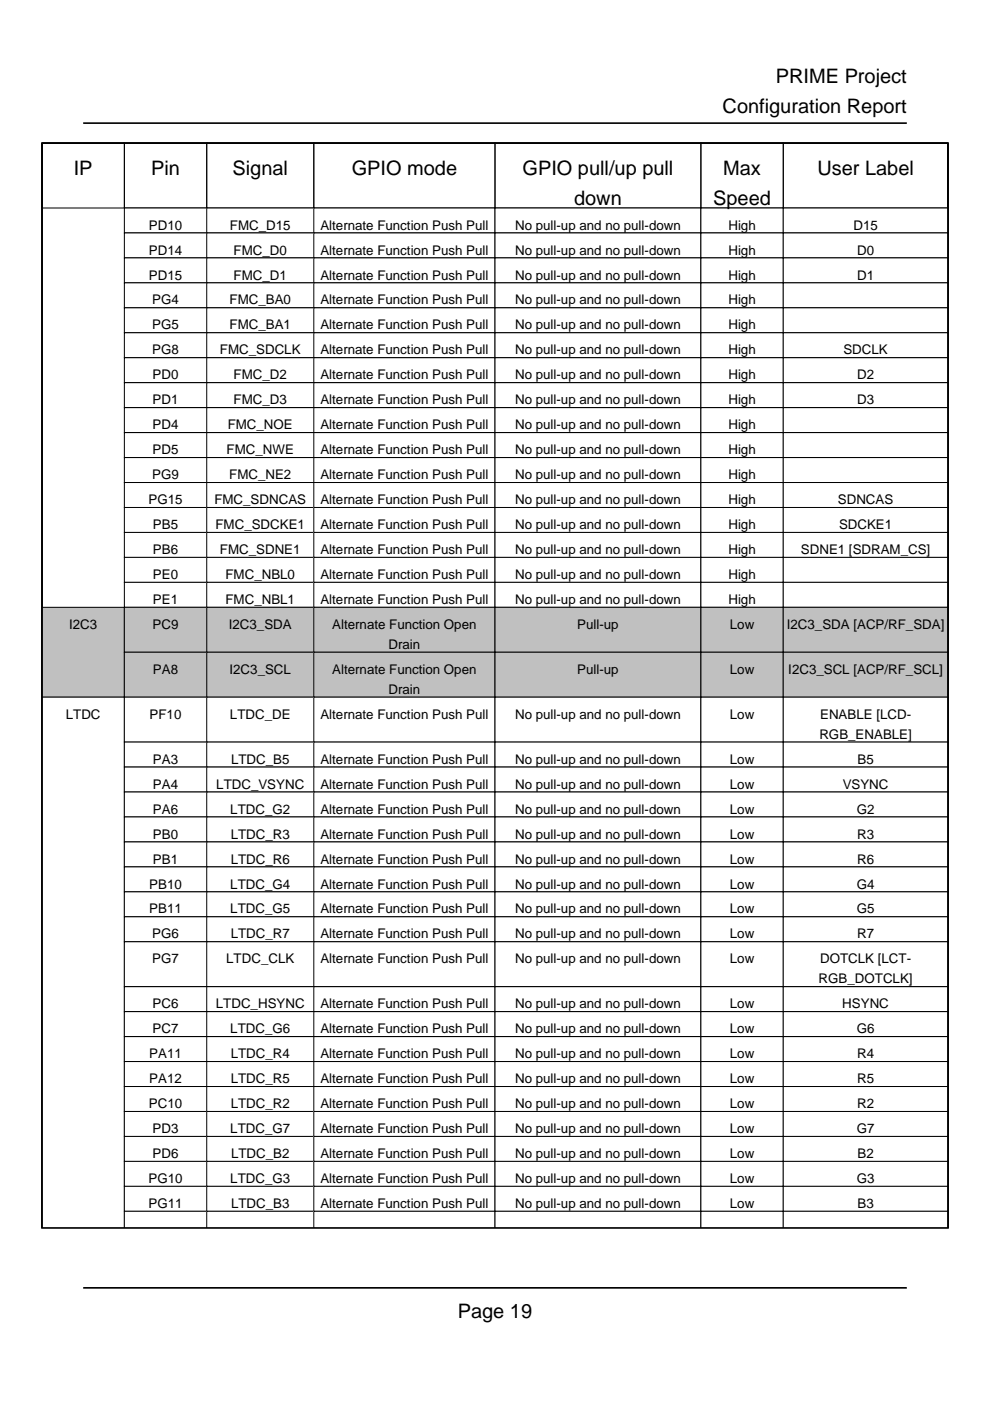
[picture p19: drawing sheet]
<svg xmlns="http://www.w3.org/2000/svg" width="210mm" height="297mm" viewBox="0 0 210 297" stroke-linecap="round" stroke-linejoin="round" font-family="sans-serif">
<defs><g id="words">
<g font-size="4.2">
<text x="164.5" y="17.6">PRIME Project</text>
<text x="153.2" y="24">Configuration Report</text>
<text x="15.6" y="37">IP</text>
<text x="32" y="37">Pin</text>
<text x="49.3" y="37">Signal</text>
<text x="74.6" y="37">GPIO mode</text>
<text x="110.8" y="37">GPIO pull/up pull</text>
<text x="153.3" y="37">Max</text>
<text x="173.3" y="37">User Label</text>
<text x="121.7" y="43.4">down</text>
<text x="151.2" y="43.4">Speed</text>
<text x="97.1" y="279.4">Page 19</text>
</g>
<g font-size="2.8">
<text x="31.6" y="48.7">PD10</text>
<text x="31.6" y="54">PD14</text>
<text x="48.8" y="48.7">FMC_D15</text>
<text x="49.5" y="54">FMC_D0</text>
<text x="67.9" y="48.7">Alternate Function Push Pull</text>
<text x="67.9" y="54">Alternate Function Push Pull</text>
<text x="109.2" y="48.7">No pull-up and no pull-down</text>
<text x="109.2" y="54">No pull-up and no pull-down</text>
<text x="154.4" y="48.7">High</text>
<text x="154.4" y="54">High</text>
<text x="180.9" y="48.7">D15</text>
<text x="181.7" y="54">D0</text>
<text x="31.6" y="59.3">PD15</text>
<text x="49.5" y="59.3">FMC_D1</text>
<text x="67.9" y="59.3">Alternate Function Push Pull</text>
<text x="109.2" y="59.3">No pull-up and no pull-down</text>
<text x="154.4" y="59.3">High</text>
<text x="181.7" y="59.3">D1</text>
<text x="32.3" y="64.6">PG4</text>
<text x="48.7" y="64.6">FMC_BA0</text>
<text x="67.9" y="64.6">Alternate Function Push Pull</text>
<text x="109.2" y="64.6">No pull-up and no pull-down</text>
<text x="154.4" y="64.6">High</text>
<text x="32.3" y="69.8">PG5</text>
<text x="48.7" y="69.8">FMC_BA1</text>
<text x="67.9" y="69.8">Alternate Function Push Pull</text>
<text x="109.2" y="69.8">No pull-up and no pull-down</text>
<text x="154.4" y="69.8">High</text>
<text x="32.3" y="75.1">PG8</text>
<text x="46.6" y="75.1">FMC_SDCLK</text>
<text x="67.9" y="75.1">Alternate Function Push Pull</text>
<text x="109.2" y="75.1">No pull-up and no pull-down</text>
<text x="154.4" y="75.1">High</text>
<text x="178.8" y="75.1">SDCLK</text>
<text x="32.4" y="80.4">PD0</text>
<text x="49.5" y="80.4">FMC_D2</text>
<text x="67.9" y="80.4">Alternate Function Push Pull</text>
<text x="109.2" y="80.4">No pull-up and no pull-down</text>
<text x="154.4" y="80.4">High</text>
<text x="181.7" y="80.4">D2</text>
<text x="32.4" y="85.7">PD1</text>
<text x="49.5" y="85.7">FMC_D3</text>
<text x="67.9" y="85.7">Alternate Function Push Pull</text>
<text x="109.2" y="85.7">No pull-up and no pull-down</text>
<text x="154.4" y="85.7">High</text>
<text x="181.7" y="85.7">D3</text>
<text x="32.4" y="91">PD4</text>
<text x="48.3" y="91">FMC_NOE</text>
<text x="67.9" y="91">Alternate Function Push Pull</text>
<text x="109.2" y="91">No pull-up and no pull-down</text>
<text x="154.4" y="91">High</text>
<text x="32.3" y="101.6">PG9</text>
<text x="32.4" y="96.3">PD5</text>
<text x="48.1" y="96.3">FMC_NWE</text>
<text x="48.6" y="101.6">FMC_NE2</text>
<text x="67.9" y="96.3">Alternate Function Push Pull</text>
<text x="67.9" y="101.6">Alternate Function Push Pull</text>
<text x="109.2" y="96.3">No pull-up and no pull-down</text>
<text x="109.2" y="101.6">No pull-up and no pull-down</text>
<text x="154.4" y="96.3">High</text>
<text x="154.4" y="101.6">High</text>
<text x="31.5" y="106.9">PG15</text>
<text x="45.5" y="106.9">FMC_SDNCAS</text>
<text x="67.9" y="106.9">Alternate Function Push Pull</text>
<text x="109.2" y="106.9">No pull-up and no pull-down</text>
<text x="154.4" y="106.9">High</text>
<text x="177.7" y="106.9">SDNCAS</text>
<text x="32.4" y="112.2">PB5</text>
<text x="45.7" y="112.2">FMC_SDCKE1</text>
<text x="67.9" y="112.2">Alternate Function Push Pull</text>
<text x="109.2" y="112.2">No pull-up and no pull-down</text>
<text x="154.4" y="112.2">High</text>
<text x="177.9" y="112.2">SDCKE1</text>
<text x="32.4" y="117.5">PB6</text>
<text x="46.6" y="117.5">FMC_SDNE1</text>
<text x="67.9" y="117.5">Alternate Function Push Pull</text>
<text x="109.2" y="117.5">No pull-up and no pull-down</text>
<text x="154.4" y="117.5">High</text>
<text x="169.8" y="117.5">SDNE1 [SDRAM_CS]</text>
<text x="32.4" y="122.8">PE0</text>
<text x="47.8" y="122.8">FMC_NBL0</text>
<text x="67.9" y="122.8">Alternate Function Push Pull</text>
<text x="109.2" y="122.8">No pull-up and no pull-down</text>
<text x="154.4" y="122.8">High</text>
<text x="32.4" y="128.1">PE1</text>
<text x="47.8" y="128.1">FMC_NBL1</text>
<text x="67.9" y="128.1">Alternate Function Push Pull</text>
<text x="109.2" y="128.1">No pull-up and no pull-down</text>
<text x="154.4" y="128.1">High</text>
<text x="14.7" y="133.3">I2C3</text>
<text x="32.4" y="133.3">PC9</text>
<text x="48.5" y="133.3">I2C3_SDA</text>
<text x="70.4" y="133.3">Alternate Function Open</text>
<text x="82.4" y="137.6">Drain</text>
<text x="122.4" y="133.3">Pull-up</text>
<text x="154.7" y="133.3">Low</text>
<text x="166.8" y="133.3">I2C3_SDA [ACP/RF_SDA]</text>
<text x="32.4" y="142.9">PA8</text>
<text x="48.7" y="142.9">I2C3_SCL</text>
<text x="70.4" y="142.9">Alternate Function Open</text>
<text x="122.4" y="142.9">Pull-up</text>
<text x="154.7" y="142.9">Low</text>
<text x="167.1" y="142.9">I2C3_SCL [ACP/RF_SCL]</text>
<text x="82.4" y="147.1">Drain</text>
<text x="14" y="152.4">LTDC</text>
<text x="31.7" y="152.4">PF10</text>
<text x="48.8" y="152.4">LTDC_DE</text>
<text x="67.9" y="152.4">Alternate Function Push Pull</text>
<text x="109.2" y="152.4">No pull-up and no pull-down</text>
<text x="154.7" y="152.4">Low</text>
<text x="173.9" y="152.4">ENABLE [LCD-</text>
<text x="32.4" y="161.9">PA3</text>
<text x="49" y="161.9">LTDC_B5</text>
<text x="67.9" y="161.9">Alternate Function Push Pull</text>
<text x="109.2" y="161.9">No pull-up and no pull-down</text>
<text x="154.7" y="161.9">Low</text>
<text x="173.7" y="156.6">RGB_ENABLE]</text>
<text x="181.8" y="161.9">B5</text>
<text x="32.4" y="167.2">PA4</text>
<text x="45.9" y="167.2">LTDC_VSYNC</text>
<text x="67.9" y="167.2">Alternate Function Push Pull</text>
<text x="109.2" y="167.2">No pull-up and no pull-down</text>
<text x="154.7" y="167.2">Low</text>
<text x="178.7" y="167.2">VSYNC</text>
<text x="32.4" y="172.5">PA6</text>
<text x="48.8" y="172.5">LTDC_G2</text>
<text x="67.9" y="172.5">Alternate Function Push Pull</text>
<text x="109.2" y="172.5">No pull-up and no pull-down</text>
<text x="154.7" y="172.5">Low</text>
<text x="181.6" y="172.5">G2</text>
<text x="32.4" y="177.8">PB0</text>
<text x="48.9" y="177.8">LTDC_R3</text>
<text x="67.9" y="177.8">Alternate Function Push Pull</text>
<text x="109.2" y="177.8">No pull-up and no pull-down</text>
<text x="154.7" y="177.8">Low</text>
<text x="181.7" y="177.8">R3</text>
<text x="32.4" y="183.1">PB1</text>
<text x="48.9" y="183.1">LTDC_R6</text>
<text x="67.9" y="183.1">Alternate Function Push Pull</text>
<text x="109.2" y="183.1">No pull-up and no pull-down</text>
<text x="154.7" y="183.1">Low</text>
<text x="181.7" y="183.1">R6</text>
<text x="31.7" y="188.4">PB10</text>
<text x="48.8" y="188.4">LTDC_G4</text>
<text x="67.9" y="188.4">Alternate Function Push Pull</text>
<text x="109.2" y="188.4">No pull-up and no pull-down</text>
<text x="154.7" y="188.4">Low</text>
<text x="181.6" y="188.4">G4</text>
<text x="31.7" y="193.7">PB11</text>
<text x="48.8" y="193.7">LTDC_G5</text>
<text x="67.9" y="193.7">Alternate Function Push Pull</text>
<text x="109.2" y="193.7">No pull-up and no pull-down</text>
<text x="154.7" y="193.7">Low</text>
<text x="181.6" y="193.7">G5</text>
<text x="32.3" y="199">PG6</text>
<text x="48.9" y="199">LTDC_R7</text>
<text x="67.9" y="199">Alternate Function Push Pull</text>
<text x="109.2" y="199">No pull-up and no pull-down</text>
<text x="154.7" y="199">Low</text>
<text x="181.7" y="199">R7</text>
<text x="32.3" y="204.3">PG7</text>
<text x="48" y="204.3">LTDC_CLK</text>
<text x="67.9" y="204.3">Alternate Function Push Pull</text>
<text x="109.2" y="204.3">No pull-up and no pull-down</text>
<text x="154.7" y="204.3">Low</text>
<text x="173.6" y="208.5">RGB_DOTCLK]</text>
<text x="173.9" y="204.3">DOTCLK [LCT-</text>
<text x="32.4" y="213.8">PC6</text>
<text x="45.8" y="213.8">LTDC_HSYNC</text>
<text x="67.9" y="213.8">Alternate Function Push Pull</text>
<text x="109.2" y="213.8">No pull-up and no pull-down</text>
<text x="154.7" y="213.8">Low</text>
<text x="178.6" y="213.8">HSYNC</text>
<text x="32.4" y="219.1">PC7</text>
<text x="48.8" y="219.1">LTDC_G6</text>
<text x="67.9" y="219.1">Alternate Function Push Pull</text>
<text x="109.2" y="219.1">No pull-up and no pull-down</text>
<text x="154.7" y="219.1">Low</text>
<text x="181.6" y="219.1">G6</text>
<text x="31.7" y="224.4">PA11</text>
<text x="48.9" y="224.4">LTDC_R4</text>
<text x="67.9" y="224.4">Alternate Function Push Pull</text>
<text x="109.2" y="224.4">No pull-up and no pull-down</text>
<text x="154.7" y="224.4">Low</text>
<text x="181.7" y="224.4">R4</text>
<text x="31.7" y="229.7">PA12</text>
<text x="48.9" y="229.7">LTDC_R5</text>
<text x="67.9" y="229.7">Alternate Function Push Pull</text>
<text x="109.2" y="229.7">No pull-up and no pull-down</text>
<text x="154.7" y="229.7">Low</text>
<text x="181.7" y="229.7">R5</text>
<text x="31.6" y="234.9">PC10</text>
<text x="48.9" y="234.9">LTDC_R2</text>
<text x="67.9" y="234.9">Alternate Function Push Pull</text>
<text x="109.2" y="234.9">No pull-up and no pull-down</text>
<text x="154.7" y="234.9">Low</text>
<text x="181.7" y="234.9">R2</text>
<text x="32.4" y="240.2">PD3</text>
<text x="32.4" y="245.5">PD6</text>
<text x="48.8" y="240.2">LTDC_G7</text>
<text x="49" y="245.5">LTDC_B2</text>
<text x="67.9" y="240.2">Alternate Function Push Pull</text>
<text x="67.9" y="245.5">Alternate Function Push Pull</text>
<text x="109.2" y="240.2">No pull-up and no pull-down</text>
<text x="109.2" y="245.5">No pull-up and no pull-down</text>
<text x="154.7" y="240.2">Low</text>
<text x="154.7" y="245.5">Low</text>
<text x="181.6" y="240.2">G7</text>
<text x="181.8" y="245.5">B2</text>
<text x="31.5" y="250.8">PG10</text>
<text x="48.8" y="250.8">LTDC_G3</text>
<text x="67.9" y="250.8">Alternate Function Push Pull</text>
<text x="109.2" y="250.8">No pull-up and no pull-down</text>
<text x="154.7" y="250.8">Low</text>
<text x="181.6" y="250.8">G3</text>
<text x="31.5" y="256.1">PG11</text>
<text x="49" y="256.1">LTDC_B3</text>
<text x="67.9" y="256.1">Alternate Function Push Pull</text>
<text x="109.2" y="256.1">No pull-up and no pull-down</text>
<text x="154.7" y="256.1">Low</text>
<text x="181.8" y="256.1">B3</text>
</g>
</g></defs>
<path d="M8.9 260.3v-230h192.1v230" fill="none" stroke="#000" stroke-width=".35"/>
<path d="M8.9 30.3h17.5v13.8h-17.5zM26.4 30.3h17.4v13.8h-17.4zM43.8 30.3h22.7v13.8h-22.7zM66.5 30.3h38.5v13.8h-38.5zM105 30.3h43.6v13.8h-43.6zM148.6 30.3h17.5v13.8h-17.5zM166.1 30.3h34.9v13.8h-34.9z" fill="none" stroke="#000" stroke-width=".21"/>
<path d="M26.4 44.1h17.4v5.3h-17.4z" fill="#fff"/>
<path d="M26.4 44.1h17.4v5.3h-17.4z" fill="none" stroke="#000" stroke-width=".21"/>
<path d="M43.8 44.1h22.7v5.3h-22.7z" fill="#fff"/>
<path d="M43.8 44.1h22.7v5.3h-22.7z" fill="none" stroke="#000" stroke-width=".21"/>
<path d="M66.5 44.1h38.5v5.3h-38.5z" fill="#fff"/>
<path d="M66.5 44.1h38.5v5.3h-38.5z" fill="none" stroke="#000" stroke-width=".21"/>
<path d="M105 44.1h43.6v5.3h-43.6z" fill="#fff"/>
<path d="M105 44.1h43.6v5.3h-43.6z" fill="none" stroke="#000" stroke-width=".21"/>
<path d="M148.6 44.1h17.5v5.3h-17.5z" fill="#fff"/>
<path d="M148.6 44.1h17.5v5.3h-17.5z" fill="none" stroke="#000" stroke-width=".21"/>
<path d="M166.1 44.1h34.9v5.3h-34.9z" fill="#fff"/>
<path d="M166.1 44.1h34.9v5.3h-34.9z" fill="none" stroke="#000" stroke-width=".21"/>
<path d="M26.4 49.4h17.4v5.3h-17.4z" fill="#fff"/>
<path d="M26.4 49.4h17.4v5.3h-17.4z" fill="none" stroke="#000" stroke-width=".21"/>
<path d="M43.8 49.4h22.7v5.3h-22.7z" fill="#fff"/>
<path d="M43.8 49.4h22.7v5.3h-22.7z" fill="none" stroke="#000" stroke-width=".21"/>
<path d="M66.5 49.4h38.5v5.3h-38.5z" fill="#fff"/>
<path d="M66.5 49.4h38.5v5.3h-38.5z" fill="none" stroke="#000" stroke-width=".21"/>
<path d="M105 49.4h43.6v5.3h-43.6z" fill="#fff"/>
<path d="M105 49.4h43.6v5.3h-43.6z" fill="none" stroke="#000" stroke-width=".21"/>
<path d="M148.6 49.4h17.5v5.3h-17.5z" fill="#fff"/>
<path d="M148.6 49.4h17.5v5.3h-17.5z" fill="none" stroke="#000" stroke-width=".21"/>
<path d="M166.1 49.4h34.9v5.3h-34.9z" fill="#fff"/>
<path d="M166.1 49.4h34.9v5.3h-34.9z" fill="none" stroke="#000" stroke-width=".21"/>
<path d="M26.4 54.7h17.4v5.3h-17.4z" fill="#fff"/>
<path d="M26.4 54.7h17.4v5.3h-17.4z" fill="none" stroke="#000" stroke-width=".21"/>
<path d="M43.8 54.7h22.7v5.3h-22.7z" fill="#fff"/>
<path d="M43.8 54.7h22.7v5.3h-22.7z" fill="none" stroke="#000" stroke-width=".21"/>
<path d="M66.5 54.7h38.5v5.3h-38.5z" fill="#fff"/>
<path d="M66.5 54.7h38.5v5.3h-38.5z" fill="none" stroke="#000" stroke-width=".21"/>
<path d="M105 54.7h43.6v5.3h-43.6z" fill="#fff"/>
<path d="M105 54.7h43.6v5.3h-43.6z" fill="none" stroke="#000" stroke-width=".21"/>
<path d="M148.6 54.7h17.5v5.3h-17.5z" fill="#fff"/>
<path d="M148.6 54.7h17.5v5.3h-17.5z" fill="none" stroke="#000" stroke-width=".21"/>
<path d="M166.1 54.7h34.9v5.3h-34.9z" fill="#fff"/>
<path d="M166.1 54.7h34.9v5.3h-34.9z" fill="none" stroke="#000" stroke-width=".21"/>
<path d="M26.4 60h17.4v5.3h-17.4z" fill="#fff"/>
<path d="M26.4 60h17.4v5.3h-17.4z" fill="none" stroke="#000" stroke-width=".21"/>
<path d="M43.8 60h22.7v5.3h-22.7z" fill="#fff"/>
<path d="M43.8 60h22.7v5.3h-22.7z" fill="none" stroke="#000" stroke-width=".21"/>
<path d="M66.5 60h38.5v5.3h-38.5z" fill="#fff"/>
<path d="M66.5 60h38.5v5.3h-38.5z" fill="none" stroke="#000" stroke-width=".21"/>
<path d="M105 60h43.6v5.3h-43.6z" fill="#fff"/>
<path d="M105 60h43.6v5.3h-43.6z" fill="none" stroke="#000" stroke-width=".21"/>
<path d="M148.6 60h17.5v5.3h-17.5z" fill="#fff"/>
<path d="M148.6 60h17.5v5.3h-17.5z" fill="none" stroke="#000" stroke-width=".21"/>
<path d="M166.1 60h34.9v5.3h-34.9z" fill="#fff"/>
<path d="M166.1 60h34.9v5.3h-34.9z" fill="none" stroke="#000" stroke-width=".21"/>
<path d="M26.4 65.3h17.4v5.3h-17.4z" fill="#fff"/>
<path d="M26.4 65.3h17.4v5.3h-17.4z" fill="none" stroke="#000" stroke-width=".21"/>
<path d="M43.8 65.3h22.7v5.3h-22.7z" fill="#fff"/>
<path d="M43.8 65.3h22.7v5.3h-22.7z" fill="none" stroke="#000" stroke-width=".21"/>
<path d="M66.5 65.3h38.5v5.3h-38.5z" fill="#fff"/>
<path d="M66.5 65.3h38.5v5.3h-38.5z" fill="none" stroke="#000" stroke-width=".21"/>
<path d="M105 65.3h43.6v5.3h-43.6z" fill="#fff"/>
<path d="M105 65.3h43.6v5.3h-43.6z" fill="none" stroke="#000" stroke-width=".21"/>
<path d="M148.6 65.3h17.5v5.3h-17.5z" fill="#fff"/>
<path d="M148.6 65.3h17.5v5.3h-17.5z" fill="none" stroke="#000" stroke-width=".21"/>
<path d="M166.1 65.3h34.9v5.3h-34.9z" fill="#fff"/>
<path d="M166.1 65.3h34.9v5.3h-34.9z" fill="none" stroke="#000" stroke-width=".21"/>
<path d="M26.4 70.6h17.4v5.2h-17.4z" fill="#fff"/>
<path d="M26.4 70.6h17.4v5.2h-17.4z" fill="none" stroke="#000" stroke-width=".21"/>
<path d="M43.8 70.6h22.7v5.2h-22.7z" fill="#fff"/>
<path d="M43.8 70.6h22.7v5.2h-22.7z" fill="none" stroke="#000" stroke-width=".21"/>
<path d="M66.5 70.6h38.5v5.2h-38.5z" fill="#fff"/>
<path d="M66.5 70.6h38.5v5.2h-38.5z" fill="none" stroke="#000" stroke-width=".21"/>
<path d="M105 70.6h43.6v5.2h-43.6z" fill="#fff"/>
<path d="M105 70.6h43.6v5.2h-43.6z" fill="none" stroke="#000" stroke-width=".21"/>
<path d="M148.6 70.6h17.5v5.2h-17.5z" fill="#fff"/>
<path d="M148.6 70.6h17.5v5.2h-17.5z" fill="none" stroke="#000" stroke-width=".21"/>
<path d="M166.1 70.6h34.9v5.2h-34.9z" fill="#fff"/>
<path d="M166.1 70.6h34.9v5.2h-34.9z" fill="none" stroke="#000" stroke-width=".21"/>
<path d="M26.4 75.8h17.4v5.3h-17.4z" fill="#fff"/>
<path d="M26.4 75.8h17.4v5.3h-17.4z" fill="none" stroke="#000" stroke-width=".21"/>
<path d="M43.8 75.8h22.7v5.3h-22.7z" fill="#fff"/>
<path d="M43.8 75.8h22.7v5.3h-22.7z" fill="none" stroke="#000" stroke-width=".21"/>
<path d="M66.5 75.8h38.5v5.3h-38.5z" fill="#fff"/>
<path d="M66.5 75.8h38.5v5.3h-38.5z" fill="none" stroke="#000" stroke-width=".21"/>
<path d="M105 75.8h43.6v5.3h-43.6z" fill="#fff"/>
<path d="M105 75.8h43.6v5.3h-43.6z" fill="none" stroke="#000" stroke-width=".21"/>
<path d="M148.6 75.8h17.5v5.3h-17.5z" fill="#fff"/>
<path d="M148.6 75.8h17.5v5.3h-17.5z" fill="none" stroke="#000" stroke-width=".21"/>
<path d="M166.1 75.8h34.9v5.3h-34.9z" fill="#fff"/>
<path d="M166.1 75.8h34.9v5.3h-34.9z" fill="none" stroke="#000" stroke-width=".21"/>
<path d="M26.4 81.1h17.4v5.3h-17.4z" fill="#fff"/>
<path d="M26.4 81.1h17.4v5.3h-17.4z" fill="none" stroke="#000" stroke-width=".21"/>
<path d="M43.8 81.1h22.7v5.3h-22.7z" fill="#fff"/>
<path d="M43.8 81.1h22.7v5.3h-22.7z" fill="none" stroke="#000" stroke-width=".21"/>
<path d="M66.5 81.1h38.5v5.3h-38.5z" fill="#fff"/>
<path d="M66.5 81.1h38.5v5.3h-38.5z" fill="none" stroke="#000" stroke-width=".21"/>
<path d="M105 81.1h43.6v5.3h-43.6z" fill="#fff"/>
<path d="M105 81.1h43.6v5.3h-43.6z" fill="none" stroke="#000" stroke-width=".21"/>
<path d="M148.6 81.1h17.5v5.3h-17.5z" fill="#fff"/>
<path d="M148.6 81.1h17.5v5.3h-17.5z" fill="none" stroke="#000" stroke-width=".21"/>
<path d="M166.1 81.1h34.9v5.3h-34.9z" fill="#fff"/>
<path d="M166.1 81.1h34.9v5.3h-34.9z" fill="none" stroke="#000" stroke-width=".21"/>
<path d="M26.4 86.4h17.4v5.3h-17.4z" fill="#fff"/>
<path d="M26.4 86.4h17.4v5.3h-17.4z" fill="none" stroke="#000" stroke-width=".21"/>
<path d="M43.8 86.4h22.7v5.3h-22.7z" fill="#fff"/>
<path d="M43.8 86.4h22.7v5.3h-22.7z" fill="none" stroke="#000" stroke-width=".21"/>
<path d="M66.5 86.4h38.5v5.3h-38.5z" fill="#fff"/>
<path d="M66.5 86.4h38.5v5.3h-38.5z" fill="none" stroke="#000" stroke-width=".21"/>
<path d="M105 86.4h43.6v5.3h-43.6z" fill="#fff"/>
<path d="M105 86.4h43.6v5.3h-43.6z" fill="none" stroke="#000" stroke-width=".21"/>
<path d="M148.6 86.4h17.5v5.3h-17.5z" fill="#fff"/>
<path d="M148.6 86.4h17.5v5.3h-17.5z" fill="none" stroke="#000" stroke-width=".21"/>
<path d="M166.1 86.4h34.9v5.3h-34.9z" fill="#fff"/>
<path d="M166.1 86.4h34.9v5.3h-34.9z" fill="none" stroke="#000" stroke-width=".21"/>
<path d="M26.4 91.7h17.4v5.3h-17.4z" fill="#fff"/>
<path d="M26.4 91.7h17.4v5.3h-17.4z" fill="none" stroke="#000" stroke-width=".21"/>
<path d="M43.8 91.7h22.7v5.3h-22.7z" fill="#fff"/>
<path d="M43.8 91.7h22.7v5.3h-22.7z" fill="none" stroke="#000" stroke-width=".21"/>
<path d="M66.5 91.7h38.5v5.3h-38.5z" fill="#fff"/>
<path d="M66.5 91.7h38.5v5.3h-38.5z" fill="none" stroke="#000" stroke-width=".21"/>
<path d="M105 91.7h43.6v5.3h-43.6z" fill="#fff"/>
<path d="M105 91.7h43.6v5.3h-43.6z" fill="none" stroke="#000" stroke-width=".21"/>
<path d="M148.6 91.7h17.5v5.3h-17.5z" fill="#fff"/>
<path d="M148.6 91.7h17.5v5.3h-17.5z" fill="none" stroke="#000" stroke-width=".21"/>
<path d="M166.1 91.7h34.9v5.3h-34.9z" fill="#fff"/>
<path d="M166.1 91.7h34.9v5.3h-34.9z" fill="none" stroke="#000" stroke-width=".21"/>
<path d="M26.4 97h17.4v5.3h-17.4z" fill="#fff"/>
<path d="M26.4 97h17.4v5.3h-17.4z" fill="none" stroke="#000" stroke-width=".21"/>
<path d="M43.8 97h22.7v5.3h-22.7z" fill="#fff"/>
<path d="M43.8 97h22.7v5.3h-22.7z" fill="none" stroke="#000" stroke-width=".21"/>
<path d="M66.5 97h38.5v5.3h-38.5z" fill="#fff"/>
<path d="M66.5 97h38.5v5.3h-38.5z" fill="none" stroke="#000" stroke-width=".21"/>
<path d="M105 97h43.6v5.3h-43.6z" fill="#fff"/>
<path d="M105 97h43.6v5.3h-43.6z" fill="none" stroke="#000" stroke-width=".21"/>
<path d="M148.6 97h17.5v5.3h-17.5z" fill="#fff"/>
<path d="M148.6 97h17.5v5.3h-17.5z" fill="none" stroke="#000" stroke-width=".21"/>
<path d="M166.1 97h34.9v5.3h-34.9z" fill="#fff"/>
<path d="M166.1 97h34.9v5.3h-34.9z" fill="none" stroke="#000" stroke-width=".21"/>
<path d="M26.4 102.3h17.4v5.3h-17.4z" fill="#fff"/>
<path d="M26.4 102.3h17.4v5.3h-17.4z" fill="none" stroke="#000" stroke-width=".21"/>
<path d="M43.8 102.3h22.7v5.3h-22.7z" fill="#fff"/>
<path d="M43.8 102.3h22.7v5.3h-22.7z" fill="none" stroke="#000" stroke-width=".21"/>
<path d="M66.5 102.3h38.5v5.3h-38.5z" fill="#fff"/>
<path d="M66.5 102.3h38.5v5.3h-38.5z" fill="none" stroke="#000" stroke-width=".21"/>
<path d="M105 102.3h43.6v5.3h-43.6z" fill="#fff"/>
<path d="M105 102.3h43.6v5.3h-43.6z" fill="none" stroke="#000" stroke-width=".21"/>
<path d="M148.6 102.3h17.5v5.3h-17.5z" fill="#fff"/>
<path d="M148.6 102.3h17.5v5.3h-17.5z" fill="none" stroke="#000" stroke-width=".21"/>
<path d="M166.1 102.3h34.9v5.3h-34.9z" fill="#fff"/>
<path d="M166.1 102.3h34.9v5.3h-34.9z" fill="none" stroke="#000" stroke-width=".21"/>
<path d="M26.4 107.6h17.4v5.3h-17.4z" fill="#fff"/>
<path d="M26.4 107.6h17.4v5.3h-17.4z" fill="none" stroke="#000" stroke-width=".21"/>
<path d="M43.8 107.6h22.7v5.3h-22.7z" fill="#fff"/>
<path d="M43.8 107.6h22.7v5.3h-22.7z" fill="none" stroke="#000" stroke-width=".21"/>
<path d="M66.5 107.6h38.5v5.3h-38.5z" fill="#fff"/>
<path d="M66.5 107.6h38.5v5.3h-38.5z" fill="none" stroke="#000" stroke-width=".21"/>
<path d="M105 107.6h43.6v5.3h-43.6z" fill="#fff"/>
<path d="M105 107.6h43.6v5.3h-43.6z" fill="none" stroke="#000" stroke-width=".21"/>
<path d="M148.6 107.6h17.5v5.3h-17.5z" fill="#fff"/>
<path d="M148.6 107.6h17.5v5.3h-17.5z" fill="none" stroke="#000" stroke-width=".21"/>
<path d="M166.1 107.6h34.9v5.3h-34.9z" fill="#fff"/>
<path d="M166.1 107.6h34.9v5.3h-34.9z" fill="none" stroke="#000" stroke-width=".21"/>
<path d="M26.4 112.9h17.4v5.3h-17.4z" fill="#fff"/>
<path d="M26.4 112.9h17.4v5.3h-17.4z" fill="none" stroke="#000" stroke-width=".21"/>
<path d="M43.8 112.9h22.7v5.3h-22.7z" fill="#fff"/>
<path d="M43.8 112.9h22.7v5.3h-22.7z" fill="none" stroke="#000" stroke-width=".21"/>
<path d="M66.5 112.9h38.5v5.3h-38.5z" fill="#fff"/>
<path d="M66.5 112.9h38.5v5.3h-38.5z" fill="none" stroke="#000" stroke-width=".21"/>
<path d="M105 112.9h43.6v5.3h-43.6z" fill="#fff"/>
<path d="M105 112.9h43.6v5.3h-43.6z" fill="none" stroke="#000" stroke-width=".21"/>
<path d="M148.6 112.9h17.5v5.3h-17.5z" fill="#fff"/>
<path d="M148.6 112.9h17.5v5.3h-17.5z" fill="none" stroke="#000" stroke-width=".21"/>
<path d="M166.1 112.9h34.9v5.3h-34.9z" fill="#fff"/>
<path d="M166.1 112.9h34.9v5.3h-34.9z" fill="none" stroke="#000" stroke-width=".21"/>
<path d="M26.4 118.2h17.4v5.3h-17.4z" fill="#fff"/>
<path d="M26.4 118.2h17.4v5.3h-17.4z" fill="none" stroke="#000" stroke-width=".21"/>
<path d="M43.8 118.2h22.7v5.3h-22.7z" fill="#fff"/>
<path d="M43.8 118.2h22.7v5.3h-22.7z" fill="none" stroke="#000" stroke-width=".21"/>
<path d="M66.5 118.2h38.5v5.3h-38.5z" fill="#fff"/>
<path d="M66.5 118.2h38.5v5.3h-38.5z" fill="none" stroke="#000" stroke-width=".21"/>
<path d="M105 118.2h43.6v5.3h-43.6z" fill="#fff"/>
<path d="M105 118.2h43.6v5.3h-43.6z" fill="none" stroke="#000" stroke-width=".21"/>
<path d="M148.6 118.2h17.5v5.3h-17.5z" fill="#fff"/>
<path d="M148.6 118.2h17.5v5.3h-17.5z" fill="none" stroke="#000" stroke-width=".21"/>
<path d="M166.1 118.2h34.9v5.3h-34.9z" fill="#fff"/>
<path d="M166.1 118.2h34.9v5.3h-34.9z" fill="none" stroke="#000" stroke-width=".21"/>
<path d="M26.4 123.5h17.4v5.3h-17.4z" fill="#fff"/>
<path d="M26.4 123.5h17.4v5.3h-17.4z" fill="none" stroke="#000" stroke-width=".21"/>
<path d="M43.8 123.5h22.7v5.3h-22.7z" fill="#fff"/>
<path d="M43.8 123.5h22.7v5.3h-22.7z" fill="none" stroke="#000" stroke-width=".21"/>
<path d="M66.5 123.5h38.5v5.3h-38.5z" fill="#fff"/>
<path d="M66.5 123.5h38.5v5.3h-38.5z" fill="none" stroke="#000" stroke-width=".21"/>
<path d="M105 123.5h43.6v5.3h-43.6z" fill="#fff"/>
<path d="M105 123.5h43.6v5.3h-43.6z" fill="none" stroke="#000" stroke-width=".21"/>
<path d="M148.6 123.5h17.5v5.3h-17.5z" fill="#fff"/>
<path d="M148.6 123.5h17.5v5.3h-17.5z" fill="none" stroke="#000" stroke-width=".21"/>
<path d="M166.1 123.5h34.9v5.3h-34.9z" fill="#fff"/>
<path d="M166.1 123.5h34.9v5.3h-34.9z" fill="none" stroke="#000" stroke-width=".21"/>
<path d="M8.9 128.8h17.5v19h-17.5z" fill="#c0c0c0"/>
<path d="M8.9 128.8h17.5v19h-17.5z" fill="none" stroke="#000" stroke-width=".21"/>
<path d="M26.4 128.8h17.4v9.5h-17.4z" fill="#c0c0c0"/>
<path d="M26.4 128.8h17.4v9.5h-17.4z" fill="none" stroke="#000" stroke-width=".21"/>
<path d="M43.8 128.8h22.7v9.5h-22.7z" fill="#c0c0c0"/>
<path d="M43.8 128.8h22.7v9.5h-22.7z" fill="none" stroke="#000" stroke-width=".21"/>
<path d="M66.5 128.8h38.5v9.5h-38.5z" fill="#c0c0c0"/>
<path d="M66.5 128.8h38.5v9.5h-38.5z" fill="none" stroke="#000" stroke-width=".21"/>
<path d="M105 128.8h43.6v9.5h-43.6z" fill="#c0c0c0"/>
<path d="M105 128.8h43.6v9.5h-43.6z" fill="none" stroke="#000" stroke-width=".21"/>
<path d="M148.6 128.8h17.5v9.5h-17.5z" fill="#c0c0c0"/>
<path d="M148.6 128.8h17.5v9.5h-17.5z" fill="none" stroke="#000" stroke-width=".21"/>
<path d="M166.1 128.8h34.9v9.5h-34.9z" fill="#c0c0c0"/>
<path d="M166.1 128.8h34.9v9.5h-34.9z" fill="none" stroke="#000" stroke-width=".21"/>
<path d="M26.4 138.3h17.4v9.5h-17.4z" fill="#c0c0c0"/>
<path d="M26.4 138.3h17.4v9.5h-17.4z" fill="none" stroke="#000" stroke-width=".21"/>
<path d="M43.8 138.3h22.7v9.5h-22.7z" fill="#c0c0c0"/>
<path d="M43.8 138.3h22.7v9.5h-22.7z" fill="none" stroke="#000" stroke-width=".21"/>
<path d="M66.5 138.3h38.5v9.5h-38.5z" fill="#c0c0c0"/>
<path d="M66.5 138.3h38.5v9.5h-38.5z" fill="none" stroke="#000" stroke-width=".21"/>
<path d="M105 138.3h43.6v9.5h-43.6z" fill="#c0c0c0"/>
<path d="M105 138.3h43.6v9.5h-43.6z" fill="none" stroke="#000" stroke-width=".21"/>
<path d="M148.6 138.3h17.5v9.5h-17.5z" fill="#c0c0c0"/>
<path d="M148.6 138.3h17.5v9.5h-17.5z" fill="none" stroke="#000" stroke-width=".21"/>
<path d="M166.1 138.3h34.9v9.5h-34.9z" fill="#c0c0c0"/>
<path d="M166.1 138.3h34.9v9.5h-34.9z" fill="none" stroke="#000" stroke-width=".21"/>
<path d="M8.9 147.8h17.5v112.5h-17.5z" fill="#fff"/>
<path d="M8.9 260.3v-112.5h17.5v112.5" fill="none" stroke="#000" stroke-width=".21"/>
<path d="M26.4 147.8h17.4v9.5h-17.4z" fill="#fff"/>
<path d="M26.4 147.8h17.4v9.5h-17.4z" fill="none" stroke="#000" stroke-width=".21"/>
<path d="M43.8 147.8h22.7v9.5h-22.7z" fill="#fff"/>
<path d="M43.8 147.8h22.7v9.5h-22.7z" fill="none" stroke="#000" stroke-width=".21"/>
<path d="M66.5 147.8h38.5v9.5h-38.5z" fill="#fff"/>
<path d="M66.5 147.8h38.5v9.5h-38.5z" fill="none" stroke="#000" stroke-width=".21"/>
<path d="M105 147.8h43.6v9.5h-43.6z" fill="#fff"/>
<path d="M105 147.8h43.6v9.5h-43.6z" fill="none" stroke="#000" stroke-width=".21"/>
<path d="M148.6 147.8h17.5v9.5h-17.5z" fill="#fff"/>
<path d="M148.6 147.8h17.5v9.5h-17.5z" fill="none" stroke="#000" stroke-width=".21"/>
<path d="M166.1 147.8h34.9v9.5h-34.9z" fill="#fff"/>
<path d="M166.1 147.8h34.9v9.5h-34.9z" fill="none" stroke="#000" stroke-width=".21"/>
<path d="M26.4 157.3h17.4v5.3h-17.4z" fill="#fff"/>
<path d="M26.4 157.3h17.4v5.3h-17.4z" fill="none" stroke="#000" stroke-width=".21"/>
<path d="M43.8 157.3h22.7v5.3h-22.7z" fill="#fff"/>
<path d="M43.8 157.3h22.7v5.3h-22.7z" fill="none" stroke="#000" stroke-width=".21"/>
<path d="M66.5 157.3h38.5v5.3h-38.5z" fill="#fff"/>
<path d="M66.5 157.3h38.5v5.3h-38.5z" fill="none" stroke="#000" stroke-width=".21"/>
<path d="M105 157.3h43.6v5.3h-43.6z" fill="#fff"/>
<path d="M105 157.3h43.6v5.3h-43.6z" fill="none" stroke="#000" stroke-width=".21"/>
<path d="M148.6 157.3h17.5v5.3h-17.5z" fill="#fff"/>
<path d="M148.6 157.3h17.5v5.3h-17.5z" fill="none" stroke="#000" stroke-width=".21"/>
<path d="M166.1 157.3h34.9v5.3h-34.9z" fill="#fff"/>
<path d="M166.1 157.3h34.9v5.3h-34.9z" fill="none" stroke="#000" stroke-width=".21"/>
<path d="M26.4 162.6h17.4v5.3h-17.4z" fill="#fff"/>
<path d="M26.4 162.6h17.4v5.3h-17.4z" fill="none" stroke="#000" stroke-width=".21"/>
<path d="M43.8 162.6h22.7v5.3h-22.7z" fill="#fff"/>
<path d="M43.8 162.6h22.7v5.3h-22.7z" fill="none" stroke="#000" stroke-width=".21"/>
<path d="M66.5 162.6h38.5v5.3h-38.5z" fill="#fff"/>
<path d="M66.5 162.6h38.5v5.3h-38.5z" fill="none" stroke="#000" stroke-width=".21"/>
<path d="M105 162.6h43.6v5.3h-43.6z" fill="#fff"/>
<path d="M105 162.6h43.6v5.3h-43.6z" fill="none" stroke="#000" stroke-width=".21"/>
<path d="M148.6 162.6h17.5v5.3h-17.5z" fill="#fff"/>
<path d="M148.6 162.6h17.5v5.3h-17.5z" fill="none" stroke="#000" stroke-width=".21"/>
<path d="M166.1 162.6h34.9v5.3h-34.9z" fill="#fff"/>
<path d="M166.1 162.6h34.9v5.3h-34.9z" fill="none" stroke="#000" stroke-width=".21"/>
<path d="M26.4 167.9h17.4v5.3h-17.4z" fill="#fff"/>
<path d="M26.4 167.9h17.4v5.3h-17.4z" fill="none" stroke="#000" stroke-width=".21"/>
<path d="M43.8 167.9h22.7v5.3h-22.7z" fill="#fff"/>
<path d="M43.8 167.9h22.7v5.3h-22.7z" fill="none" stroke="#000" stroke-width=".21"/>
<path d="M66.5 167.9h38.5v5.3h-38.5z" fill="#fff"/>
<path d="M66.5 167.9h38.5v5.3h-38.5z" fill="none" stroke="#000" stroke-width=".21"/>
<path d="M105 167.9h43.6v5.3h-43.6z" fill="#fff"/>
<path d="M105 167.9h43.6v5.3h-43.6z" fill="none" stroke="#000" stroke-width=".21"/>
<path d="M148.6 167.9h17.5v5.3h-17.5z" fill="#fff"/>
<path d="M148.6 167.9h17.5v5.3h-17.5z" fill="none" stroke="#000" stroke-width=".21"/>
<path d="M166.1 167.9h34.9v5.3h-34.9z" fill="#fff"/>
<path d="M166.1 167.9h34.9v5.3h-34.9z" fill="none" stroke="#000" stroke-width=".21"/>
<path d="M26.4 173.2h17.4v5.3h-17.4z" fill="#fff"/>
<path d="M26.4 173.2h17.4v5.3h-17.4z" fill="none" stroke="#000" stroke-width=".21"/>
<path d="M43.8 173.2h22.7v5.3h-22.7z" fill="#fff"/>
<path d="M43.8 173.2h22.7v5.3h-22.7z" fill="none" stroke="#000" stroke-width=".21"/>
<path d="M66.5 173.2h38.5v5.3h-38.5z" fill="#fff"/>
<path d="M66.5 173.2h38.5v5.3h-38.5z" fill="none" stroke="#000" stroke-width=".21"/>
<path d="M105 173.2h43.6v5.3h-43.6z" fill="#fff"/>
<path d="M105 173.2h43.6v5.3h-43.6z" fill="none" stroke="#000" stroke-width=".21"/>
<path d="M148.6 173.2h17.5v5.3h-17.5z" fill="#fff"/>
<path d="M148.6 173.2h17.5v5.3h-17.5z" fill="none" stroke="#000" stroke-width=".21"/>
<path d="M166.1 173.2h34.9v5.3h-34.9z" fill="#fff"/>
<path d="M166.1 173.2h34.9v5.3h-34.9z" fill="none" stroke="#000" stroke-width=".21"/>
<path d="M26.4 178.5h17.4v5.3h-17.4z" fill="#fff"/>
<path d="M26.4 178.5h17.4v5.3h-17.4z" fill="none" stroke="#000" stroke-width=".21"/>
<path d="M43.8 178.5h22.7v5.3h-22.7z" fill="#fff"/>
<path d="M43.8 178.5h22.7v5.3h-22.7z" fill="none" stroke="#000" stroke-width=".21"/>
<path d="M66.5 178.5h38.5v5.3h-38.5z" fill="#fff"/>
<path d="M66.5 178.5h38.5v5.3h-38.5z" fill="none" stroke="#000" stroke-width=".21"/>
<path d="M105 178.5h43.6v5.3h-43.6z" fill="#fff"/>
<path d="M105 178.5h43.6v5.3h-43.6z" fill="none" stroke="#000" stroke-width=".21"/>
<path d="M148.6 178.5h17.5v5.3h-17.5z" fill="#fff"/>
<path d="M148.6 178.5h17.5v5.3h-17.5z" fill="none" stroke="#000" stroke-width=".21"/>
<path d="M166.1 178.5h34.9v5.3h-34.9z" fill="#fff"/>
<path d="M166.1 178.5h34.9v5.3h-34.9z" fill="none" stroke="#000" stroke-width=".21"/>
<path d="M26.4 183.8h17.4v5.3h-17.4z" fill="#fff"/>
<path d="M26.4 183.8h17.4v5.3h-17.4z" fill="none" stroke="#000" stroke-width=".21"/>
<path d="M43.8 183.8h22.7v5.3h-22.7z" fill="#fff"/>
<path d="M43.8 183.8h22.7v5.3h-22.7z" fill="none" stroke="#000" stroke-width=".21"/>
<path d="M66.5 183.8h38.5v5.3h-38.5z" fill="#fff"/>
<path d="M66.5 183.8h38.5v5.3h-38.5z" fill="none" stroke="#000" stroke-width=".21"/>
<path d="M105 183.8h43.6v5.3h-43.6z" fill="#fff"/>
<path d="M105 183.8h43.6v5.3h-43.6z" fill="none" stroke="#000" stroke-width=".21"/>
<path d="M148.6 183.8h17.5v5.3h-17.5z" fill="#fff"/>
<path d="M148.6 183.8h17.5v5.3h-17.5z" fill="none" stroke="#000" stroke-width=".21"/>
<path d="M166.1 183.8h34.9v5.3h-34.9z" fill="#fff"/>
<path d="M166.1 183.8h34.9v5.3h-34.9z" fill="none" stroke="#000" stroke-width=".21"/>
<path d="M26.4 189.1h17.4v5.3h-17.4z" fill="#fff"/>
<path d="M26.4 189.1h17.4v5.3h-17.4z" fill="none" stroke="#000" stroke-width=".21"/>
<path d="M43.8 189.1h22.7v5.3h-22.7z" fill="#fff"/>
<path d="M43.8 189.1h22.7v5.3h-22.7z" fill="none" stroke="#000" stroke-width=".21"/>
<path d="M66.5 189.1h38.5v5.3h-38.5z" fill="#fff"/>
<path d="M66.5 189.1h38.5v5.3h-38.5z" fill="none" stroke="#000" stroke-width=".21"/>
<path d="M105 189.1h43.6v5.3h-43.6z" fill="#fff"/>
<path d="M105 189.1h43.6v5.3h-43.6z" fill="none" stroke="#000" stroke-width=".21"/>
<path d="M148.6 189.1h17.5v5.3h-17.5z" fill="#fff"/>
<path d="M148.6 189.1h17.5v5.3h-17.5z" fill="none" stroke="#000" stroke-width=".21"/>
<path d="M166.1 189.1h34.9v5.3h-34.9z" fill="#fff"/>
<path d="M166.1 189.1h34.9v5.3h-34.9z" fill="none" stroke="#000" stroke-width=".21"/>
<path d="M26.4 194.4h17.4v5.3h-17.4z" fill="#fff"/>
<path d="M26.4 194.4h17.4v5.3h-17.4z" fill="none" stroke="#000" stroke-width=".21"/>
<path d="M43.8 194.4h22.7v5.3h-22.7z" fill="#fff"/>
<path d="M43.8 194.4h22.7v5.3h-22.7z" fill="none" stroke="#000" stroke-width=".21"/>
<path d="M66.5 194.4h38.5v5.3h-38.5z" fill="#fff"/>
<path d="M66.5 194.4h38.5v5.3h-38.5z" fill="none" stroke="#000" stroke-width=".21"/>
<path d="M105 194.4h43.6v5.3h-43.6z" fill="#fff"/>
<path d="M105 194.4h43.6v5.3h-43.6z" fill="none" stroke="#000" stroke-width=".21"/>
<path d="M148.6 194.4h17.5v5.3h-17.5z" fill="#fff"/>
<path d="M148.6 194.4h17.5v5.3h-17.5z" fill="none" stroke="#000" stroke-width=".21"/>
<path d="M166.1 194.4h34.9v5.3h-34.9z" fill="#fff"/>
<path d="M166.1 194.4h34.9v5.3h-34.9z" fill="none" stroke="#000" stroke-width=".21"/>
<path d="M26.4 199.7h17.4v9.5h-17.4z" fill="#fff"/>
<path d="M26.4 199.7h17.4v9.5h-17.4z" fill="none" stroke="#000" stroke-width=".21"/>
<path d="M43.8 199.7h22.7v9.5h-22.7z" fill="#fff"/>
<path d="M43.8 199.7h22.7v9.5h-22.7z" fill="none" stroke="#000" stroke-width=".21"/>
<path d="M66.5 199.7h38.5v9.5h-38.5z" fill="#fff"/>
<path d="M66.5 199.7h38.5v9.5h-38.5z" fill="none" stroke="#000" stroke-width=".21"/>
<path d="M105 199.7h43.6v9.5h-43.6z" fill="#fff"/>
<path d="M105 199.7h43.6v9.5h-43.6z" fill="none" stroke="#000" stroke-width=".21"/>
<path d="M148.6 199.7h17.5v9.5h-17.5z" fill="#fff"/>
<path d="M148.6 199.7h17.5v9.5h-17.5z" fill="none" stroke="#000" stroke-width=".21"/>
<path d="M166.1 199.7h34.9v9.5h-34.9z" fill="#fff"/>
<path d="M166.1 199.7h34.9v9.5h-34.9z" fill="none" stroke="#000" stroke-width=".21"/>
<path d="M26.4 209.2h17.4v5.3h-17.4z" fill="#fff"/>
<path d="M26.4 209.2h17.4v5.3h-17.4z" fill="none" stroke="#000" stroke-width=".21"/>
<path d="M43.8 209.2h22.7v5.3h-22.7z" fill="#fff"/>
<path d="M43.8 209.2h22.7v5.3h-22.7z" fill="none" stroke="#000" stroke-width=".21"/>
<path d="M66.5 209.2h38.5v5.3h-38.5z" fill="#fff"/>
<path d="M66.5 209.2h38.5v5.3h-38.5z" fill="none" stroke="#000" stroke-width=".21"/>
<path d="M105 209.2h43.6v5.3h-43.6z" fill="#fff"/>
<path d="M105 209.2h43.6v5.3h-43.6z" fill="none" stroke="#000" stroke-width=".21"/>
<path d="M148.6 209.2h17.5v5.3h-17.5z" fill="#fff"/>
<path d="M148.6 209.2h17.5v5.3h-17.5z" fill="none" stroke="#000" stroke-width=".21"/>
<path d="M166.1 209.2h34.9v5.3h-34.9z" fill="#fff"/>
<path d="M166.1 209.2h34.9v5.3h-34.9z" fill="none" stroke="#000" stroke-width=".21"/>
<path d="M26.4 214.5h17.4v5.3h-17.4z" fill="#fff"/>
<path d="M26.4 214.5h17.4v5.3h-17.4z" fill="none" stroke="#000" stroke-width=".21"/>
<path d="M43.8 214.5h22.7v5.3h-22.7z" fill="#fff"/>
<path d="M43.8 214.5h22.7v5.3h-22.7z" fill="none" stroke="#000" stroke-width=".21"/>
<path d="M66.5 214.5h38.5v5.3h-38.5z" fill="#fff"/>
<path d="M66.5 214.5h38.5v5.3h-38.5z" fill="none" stroke="#000" stroke-width=".21"/>
<path d="M105 214.5h43.6v5.3h-43.6z" fill="#fff"/>
<path d="M105 214.5h43.6v5.3h-43.6z" fill="none" stroke="#000" stroke-width=".21"/>
<path d="M148.6 214.5h17.5v5.3h-17.5z" fill="#fff"/>
<path d="M148.6 214.5h17.5v5.3h-17.5z" fill="none" stroke="#000" stroke-width=".21"/>
<path d="M166.1 214.5h34.9v5.3h-34.9z" fill="#fff"/>
<path d="M166.1 214.5h34.9v5.3h-34.9z" fill="none" stroke="#000" stroke-width=".21"/>
<path d="M26.4 219.8h17.4v5.3h-17.4z" fill="#fff"/>
<path d="M26.4 219.8h17.4v5.3h-17.4z" fill="none" stroke="#000" stroke-width=".21"/>
<path d="M43.8 219.8h22.7v5.3h-22.7z" fill="#fff"/>
<path d="M43.8 219.8h22.7v5.3h-22.7z" fill="none" stroke="#000" stroke-width=".21"/>
<path d="M66.5 219.8h38.5v5.3h-38.5z" fill="#fff"/>
<path d="M66.5 219.8h38.5v5.3h-38.5z" fill="none" stroke="#000" stroke-width=".21"/>
<path d="M105 219.8h43.6v5.3h-43.6z" fill="#fff"/>
<path d="M105 219.8h43.6v5.3h-43.6z" fill="none" stroke="#000" stroke-width=".21"/>
<path d="M148.6 219.8h17.5v5.3h-17.5z" fill="#fff"/>
<path d="M148.6 219.8h17.5v5.3h-17.5z" fill="none" stroke="#000" stroke-width=".21"/>
<path d="M166.1 219.8h34.9v5.3h-34.9z" fill="#fff"/>
<path d="M166.1 219.8h34.9v5.3h-34.9z" fill="none" stroke="#000" stroke-width=".21"/>
<path d="M26.4 225.1h17.4v5.3h-17.4z" fill="#fff"/>
<path d="M26.4 225.1h17.4v5.3h-17.4z" fill="none" stroke="#000" stroke-width=".21"/>
<path d="M43.8 225.1h22.7v5.3h-22.7z" fill="#fff"/>
<path d="M43.8 225.1h22.7v5.3h-22.7z" fill="none" stroke="#000" stroke-width=".21"/>
<path d="M66.5 225.1h38.5v5.3h-38.5z" fill="#fff"/>
<path d="M66.5 225.1h38.5v5.3h-38.5z" fill="none" stroke="#000" stroke-width=".21"/>
<path d="M105 225.1h43.6v5.3h-43.6z" fill="#fff"/>
<path d="M105 225.1h43.6v5.3h-43.6z" fill="none" stroke="#000" stroke-width=".21"/>
<path d="M148.6 225.1h17.5v5.3h-17.5z" fill="#fff"/>
<path d="M148.6 225.1h17.5v5.3h-17.5z" fill="none" stroke="#000" stroke-width=".21"/>
<path d="M166.1 225.1h34.9v5.3h-34.9z" fill="#fff"/>
<path d="M166.1 225.1h34.9v5.3h-34.9z" fill="none" stroke="#000" stroke-width=".21"/>
<path d="M26.4 230.4h17.4v5.3h-17.4z" fill="#fff"/>
<path d="M26.4 230.4h17.4v5.3h-17.4z" fill="none" stroke="#000" stroke-width=".21"/>
<path d="M43.8 230.4h22.7v5.3h-22.7z" fill="#fff"/>
<path d="M43.8 230.4h22.7v5.3h-22.7z" fill="none" stroke="#000" stroke-width=".21"/>
<path d="M66.5 230.4h38.5v5.3h-38.5z" fill="#fff"/>
<path d="M66.5 230.4h38.5v5.3h-38.5z" fill="none" stroke="#000" stroke-width=".21"/>
<path d="M105 230.4h43.6v5.3h-43.6z" fill="#fff"/>
<path d="M105 230.4h43.6v5.3h-43.6z" fill="none" stroke="#000" stroke-width=".21"/>
<path d="M148.6 230.4h17.5v5.3h-17.5z" fill="#fff"/>
<path d="M148.6 230.4h17.5v5.3h-17.5z" fill="none" stroke="#000" stroke-width=".21"/>
<path d="M166.1 230.4h34.9v5.3h-34.9z" fill="#fff"/>
<path d="M166.1 230.4h34.9v5.3h-34.9z" fill="none" stroke="#000" stroke-width=".21"/>
<path d="M26.4 235.7h17.4v5.2h-17.4z" fill="#fff"/>
<path d="M26.4 235.7h17.4v5.2h-17.4z" fill="none" stroke="#000" stroke-width=".21"/>
<path d="M43.8 235.7h22.7v5.2h-22.7z" fill="#fff"/>
<path d="M43.8 235.7h22.7v5.2h-22.7z" fill="none" stroke="#000" stroke-width=".21"/>
<path d="M66.5 235.7h38.5v5.2h-38.5z" fill="#fff"/>
<path d="M66.5 235.7h38.5v5.2h-38.5z" fill="none" stroke="#000" stroke-width=".21"/>
<path d="M105 235.7h43.6v5.2h-43.6z" fill="#fff"/>
<path d="M105 235.7h43.6v5.2h-43.6z" fill="none" stroke="#000" stroke-width=".21"/>
<path d="M148.6 235.7h17.5v5.2h-17.5z" fill="#fff"/>
<path d="M148.6 235.7h17.5v5.2h-17.5z" fill="none" stroke="#000" stroke-width=".21"/>
<path d="M166.1 235.7h34.9v5.2h-34.9z" fill="#fff"/>
<path d="M166.1 235.7h34.9v5.2h-34.9z" fill="none" stroke="#000" stroke-width=".21"/>
<path d="M26.4 240.9h17.4v5.3h-17.4z" fill="#fff"/>
<path d="M26.4 240.9h17.4v5.3h-17.4z" fill="none" stroke="#000" stroke-width=".21"/>
<path d="M43.8 240.9h22.7v5.3h-22.7z" fill="#fff"/>
<path d="M43.8 240.9h22.7v5.3h-22.7z" fill="none" stroke="#000" stroke-width=".21"/>
<path d="M66.5 240.9h38.5v5.3h-38.5z" fill="#fff"/>
<path d="M66.5 240.9h38.5v5.3h-38.5z" fill="none" stroke="#000" stroke-width=".21"/>
<path d="M105 240.9h43.6v5.3h-43.6z" fill="#fff"/>
<path d="M105 240.9h43.6v5.3h-43.6z" fill="none" stroke="#000" stroke-width=".21"/>
<path d="M148.6 240.9h17.5v5.3h-17.5z" fill="#fff"/>
<path d="M148.6 240.9h17.5v5.3h-17.5z" fill="none" stroke="#000" stroke-width=".21"/>
<path d="M166.1 240.9h34.9v5.3h-34.9z" fill="#fff"/>
<path d="M166.1 240.9h34.9v5.3h-34.9z" fill="none" stroke="#000" stroke-width=".21"/>
<path d="M26.4 246.2h17.4v5.3h-17.4z" fill="#fff"/>
<path d="M26.4 246.2h17.4v5.3h-17.4z" fill="none" stroke="#000" stroke-width=".21"/>
<path d="M43.8 246.2h22.7v5.3h-22.7z" fill="#fff"/>
<path d="M43.8 246.2h22.7v5.3h-22.7z" fill="none" stroke="#000" stroke-width=".21"/>
<path d="M66.5 246.2h38.5v5.3h-38.5z" fill="#fff"/>
<path d="M66.5 246.2h38.5v5.3h-38.5z" fill="none" stroke="#000" stroke-width=".21"/>
<path d="M105 246.2h43.6v5.3h-43.6z" fill="#fff"/>
<path d="M105 246.2h43.6v5.3h-43.6z" fill="none" stroke="#000" stroke-width=".21"/>
<path d="M148.6 246.2h17.5v5.3h-17.5z" fill="#fff"/>
<path d="M148.6 246.2h17.5v5.3h-17.5z" fill="none" stroke="#000" stroke-width=".21"/>
<path d="M166.1 246.2h34.9v5.3h-34.9z" fill="#fff"/>
<path d="M166.1 246.2h34.9v5.3h-34.9z" fill="none" stroke="#000" stroke-width=".21"/>
<path d="M26.4 251.5h17.4v5.3h-17.4z" fill="#fff"/>
<path d="M26.4 251.5h17.4v5.3h-17.4z" fill="none" stroke="#000" stroke-width=".21"/>
<path d="M43.8 251.5h22.7v5.3h-22.7z" fill="#fff"/>
<path d="M43.8 251.5h22.7v5.3h-22.7z" fill="none" stroke="#000" stroke-width=".21"/>
<path d="M66.5 251.5h38.5v5.3h-38.5z" fill="#fff"/>
<path d="M66.5 251.5h38.5v5.3h-38.5z" fill="none" stroke="#000" stroke-width=".21"/>
<path d="M105 251.5h43.6v5.3h-43.6z" fill="#fff"/>
<path d="M105 251.5h43.6v5.3h-43.6z" fill="none" stroke="#000" stroke-width=".21"/>
<path d="M148.6 251.5h17.5v5.3h-17.5z" fill="#fff"/>
<path d="M148.6 251.5h17.5v5.3h-17.5z" fill="none" stroke="#000" stroke-width=".21"/>
<path d="M166.1 251.5h34.9v5.3h-34.9z" fill="#fff"/>
<path d="M166.1 251.5h34.9v5.3h-34.9z" fill="none" stroke="#000" stroke-width=".21"/>
<path d="M26.4 256.8h17.4v3.5h-17.4z" fill="#fff"/>
<path d="M26.4 260.3v-3.5h17.4v3.5" fill="none" stroke="#000" stroke-width=".21"/>
<path d="M43.8 256.8h22.7v3.5h-22.7z" fill="#fff"/>
<path d="M43.8 260.3v-3.5h22.7v3.5" fill="none" stroke="#000" stroke-width=".21"/>
<path d="M66.5 256.8h38.5v3.5h-38.5z" fill="#fff"/>
<path d="M66.5 260.3v-3.5h38.5v3.5" fill="none" stroke="#000" stroke-width=".21"/>
<path d="M105 256.8h43.6v3.5h-43.6z" fill="#fff"/>
<path d="M105 260.3v-3.5h43.6v3.5" fill="none" stroke="#000" stroke-width=".21"/>
<path d="M148.6 256.8h17.5v3.5h-17.5z" fill="#fff"/>
<path d="M148.6 260.3v-3.5h17.5v3.5" fill="none" stroke="#000" stroke-width=".21"/>
<path d="M166.1 256.8h34.9v3.5h-34.9z" fill="#fff"/>
<path d="M166.1 260.3v-3.5h34.9v3.5" fill="none" stroke="#000" stroke-width=".21"/>
<path d="M8.9 30.3h192.1v230h-192.1zM17.6 26.1h174.7M17.6 273h174.7" fill="none" stroke="#000" stroke-width=".35"/>
<use href="#words"/>
</svg>
